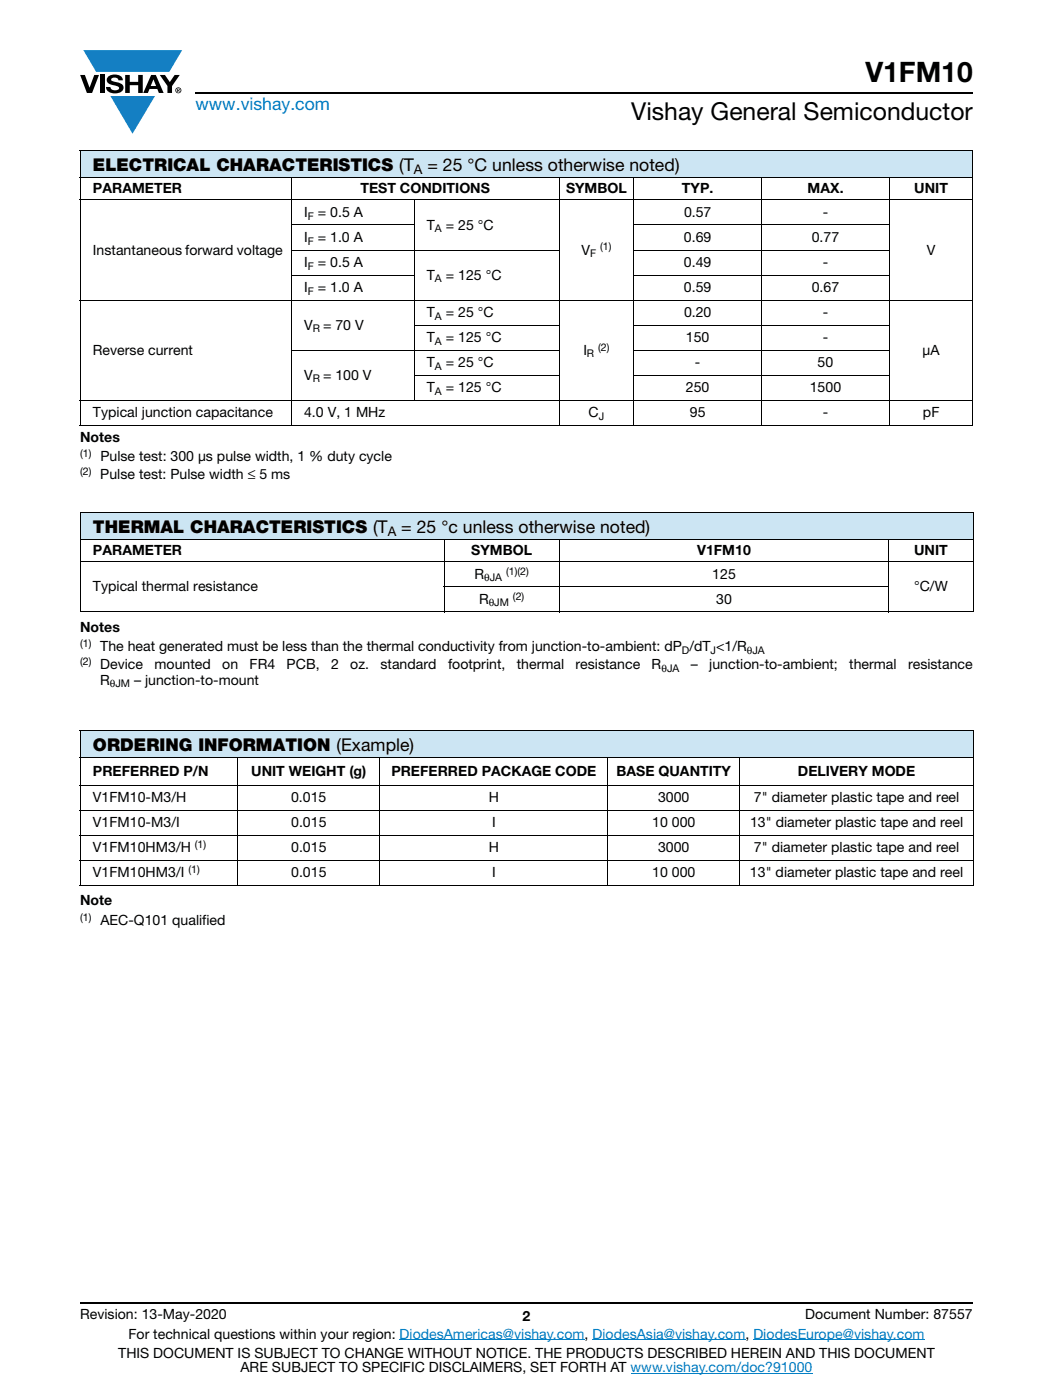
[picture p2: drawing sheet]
<svg xmlns="http://www.w3.org/2000/svg" width="210mm" height="279mm" viewBox="0 0 210 279" stroke-linecap="round" stroke-linejoin="round" font-family="sans-serif">
<defs><g id="words">
<text font-size="5.6" x="172.6" y="16.4">V1FM10</text>
<text font-size="4.9" x="125.9" y="23.9">Vishay General Semiconductor</text>
<text font-size="3.5" fill="#007ec4" x="39" y="22">www.vishay.com</text>
<g font-size="3.5">
<text x="18.5" y="34.1">ELECTRICAL CHARACTERISTICS (T</text>
<text x="85.2" y="34.1">= 25 °C unless otherwise noted)</text>
<text x="18.5" y="106.3">THERMAL CHARACTERISTICS (T</text>
<text x="80" y="106.3">= 25 °c unless otherwise noted)</text>
<text x="18.5" y="149.8">ORDERING INFORMATION (Example)</text>
</g>
<g font-size="2.8">
<text x="18.5" y="38.6">PARAMETER</text>
<text x="71.9" y="38.6">TEST CONDITIONS</text>
<text x="112.9" y="38.6">SYMBOL</text>
<text x="136" y="38.6">TYP.</text>
<text x="161.1" y="38.6">MAX.</text>
<text x="182.3" y="38.6">UNIT</text>
<text x="60.6" y="43.3">I</text>
<text x="63.4" y="43.3">= 0.5 A</text>
<text x="85.1" y="45.8">T</text>
<text x="88.9" y="45.8">= 25 °C</text>
<text x="136.4" y="43.3">0.57</text>
<text x="164.1" y="43.3">-</text>
<text x="18.5" y="50.8">Instantaneous forward voltage</text>
<text x="60.6" y="48.3">I</text>
<text x="60.6" y="53.3">I</text>
<text x="63.4" y="48.3">= 1.0 A</text>
<text x="63.4" y="53.3">= 0.5 A</text>
<text x="116" y="50.8">V</text>
<text x="136.4" y="48.3">0.69</text>
<text x="136.4" y="53.3">0.49</text>
<text x="161.9" y="48.3">0.77</text>
<text x="164.1" y="53.3">-</text>
<text x="184.8" y="50.8">V</text>
<text x="60.6" y="58.3">I</text>
<text x="63.4" y="58.3">= 1.0 A</text>
<text x="85.1" y="55.8">T</text>
<text x="88.9" y="55.8">= 125 °C</text>
<text x="136.4" y="58.3">0.59</text>
<text x="161.9" y="58.3">0.67</text>
<text x="60.6" y="65.8">V</text>
<text x="64.4" y="65.8">= 70 V</text>
<text x="85.1" y="63.3">T</text>
<text x="88.9" y="63.3">= 25 °C</text>
<text x="136.4" y="63.3">0.20</text>
<text x="164.1" y="63.3">-</text>
<text x="18.5" y="70.8">Reverse current</text>
<text x="85.1" y="68.3">T</text>
<text x="88.9" y="68.3">= 125 °C</text>
<text x="116.3" y="70.8">I</text>
<text x="136.8" y="68.3">150</text>
<text x="164.1" y="68.3">-</text>
<text x="184" y="70.8">μA</text>
<text x="60.6" y="75.8">V</text>
<text x="64.4" y="75.8">= 100 V</text>
<text x="85.1" y="73.3">T</text>
<text x="88.9" y="73.3">= 25 °C</text>
<text x="138.6" y="73.3">-</text>
<text x="163" y="73.3">50</text>
<text x="18.5" y="83.3">Typical junction capacitance</text>
<text x="60.6" y="83.3">4.0 V, 1 MHz</text>
<text x="85.1" y="78.3">T</text>
<text x="88.9" y="78.3">= 125 °C</text>
<text x="117.4" y="83.3">C</text>
<text x="136.8" y="78.3">250</text>
<text x="137.6" y="83.3">95</text>
<text x="161.5" y="78.3">1500</text>
<text x="164.1" y="83.3">-</text>
<text x="184" y="83.3">pF</text>
<text x="16" y="88.2">Notes</text>
<text x="20" y="95.6">Pulse test: Pulse width ≤ 5 ms</text>
<text x="20" y="92.1">Pulse test: 300 μs pulse width, 1 % duty cycle</text>
<text x="18.5" y="110.8">PARAMETER</text>
<text x="94" y="110.8">SYMBOL</text>
<text x="139" y="110.8">V1FM10</text>
<text x="182.3" y="110.8">UNIT</text>
<text x="18.5" y="118">Typical thermal resistance</text>
<text x="94.6" y="115.5">R</text>
<text x="142" y="115.5">125</text>
<text x="182.3" y="118">°C/W</text>
<text x="95.5" y="120.5">R</text>
<text x="142.8" y="120.5">30</text>
<text x="16" y="126.1">Notes</text>
<text x="20" y="130">The heat generated must be less than the thermal conductivity from junction-to-ambient: dP /dT &lt;1/R</text>
<text x="20" y="136.7">R</text>
<text x="20" y="133.5">Device</text>
<text x="26.7" y="136.7">– junction-to-mount</text>
<text x="30.8" y="133.5">mounted</text>
<text x="44.3" y="133.5">on</text>
<text x="49.8" y="133.5">FR4</text>
<text x="57.1" y="133.5">PCB,</text>
<text x="66" y="133.5">2</text>
<text x="69.9" y="133.5">oz.</text>
<text x="75.9" y="133.5">standard</text>
<text x="89.3" y="133.5">footprint,</text>
<text x="103.1" y="133.5">thermal</text>
<text x="114.8" y="133.5">resistance</text>
<text x="129.9" y="133.5">R</text>
<text x="137.8" y="133.5">–</text>
<text x="141.4" y="133.5">junction-to-ambient;</text>
<text x="169.4" y="133.5">thermal</text>
<text x="181.1" y="133.5">resistance</text>
<text x="18.5" y="154.9">PREFERRED P/N</text>
<text x="50.1" y="154.9">UNIT WEIGHT (g)</text>
<text x="78.1" y="154.9">PREFERRED PACKAGE CODE</text>
<text x="123" y="154.9">BASE QUANTITY</text>
<text x="159.1" y="154.9">DELIVERY MODE</text>
<text x="18.5" y="160.1">V1FM10-M3/H</text>
<text x="58.1" y="160.1">0.015</text>
<text x="97.5" y="160.1">H</text>
<text x="131.2" y="160.1">3000</text>
<text x="150.3" y="160.1">7&quot; diameter plastic tape and reel</text>
<text x="18.5" y="165.1">V1FM10-M3/I</text>
<text x="58.1" y="165.1">0.015</text>
<text x="98.1" y="165.1">I</text>
<text x="130" y="165.1">10 000</text>
<text x="149.6" y="165.1">13&quot; diameter plastic tape and reel</text>
<text x="18.5" y="170.1">V1FM10HM3/H</text>
<text x="58.1" y="170.1">0.015</text>
<text x="97.5" y="170.1">H</text>
<text x="131.2" y="170.1">3000</text>
<text x="150.3" y="170.1">7&quot; diameter plastic tape and reel</text>
<text x="18.5" y="175.1">V1FM10HM3/I</text>
<text x="58.1" y="175.1">0.015</text>
<text x="98.1" y="175.1">I</text>
<text x="130" y="175.1">10 000</text>
<text x="149.6" y="175.1">13&quot; diameter plastic tape and reel</text>
<text x="16" y="180.7">Note</text>
<text x="20" y="184.6">AEC-Q101 qualified</text>
<text x="16" y="263.3">Revision: 13-May-2020</text>
<text x="104.2" y="263.6">2</text>
<text x="160.6" y="263.3">Document Number: 87557</text>
<text x="25.6" y="267.1">For technical questions within your region: DiodesAmericas@vishay.com, DiodesAsia@vishay.com, DiodesEurope@vishay.com</text>
<text x="23.6" y="271">THIS DOCUMENT IS SUBJECT TO CHANGE WITHOUT NOTICE. THE PRODUCTS DESCRIBED HEREIN AND THIS DOCUMENT</text>
<text x="48" y="273.8">ARE SUBJECT TO SPECIFIC DISCLAIMERS, SET FORTH AT www.vishay.com/doc?91000</text>
</g>
<g font-size="2.6">
<text x="82.5" y="34.7">A</text>
<text x="77.3" y="106.9">A</text>
</g>
<g font-size="2.1">
<text x="61.4" y="43.8">F</text>
<text x="86.7" y="46.3">A</text>
<text x="61.4" y="48.8">F</text>
<text x="61.4" y="53.8">F</text>
<text x="117.7" y="51.3">F</text>
<text x="119.7" y="50">(1)</text>
<text x="61.4" y="58.8">F</text>
<text x="86.7" y="56.3">A</text>
<text x="86.7" y="63.8">A</text>
<text x="62.4" y="66.3">R</text>
<text x="86.7" y="68.8">A</text>
<text x="117.1" y="71.3">R</text>
<text x="119.3" y="70">(2)</text>
<text x="62.4" y="76.3">R</text>
<text x="86.7" y="73.8">A</text>
<text x="86.7" y="78.8">A</text>
<text x="119.4" y="83.8">J</text>
<text x="16" y="91.2">(1)</text>
<text x="16" y="94.7">(2)</text>
<text x="96.6" y="116">θJA</text>
<text x="100.9" y="114.7">(1)(2)</text>
<text x="102.3" y="119.7">(2)</text>
<text x="97.5" y="121">θJM</text>
<text x="16" y="129.1">(1)</text>
<text x="136" y="130.5">D</text>
<text x="141.7" y="130.5">J</text>
<text x="148.9" y="130.5">θJA</text>
<text x="16" y="132.7">(2)</text>
<text x="21.9" y="137.2">θJM</text>
<text x="131.9" y="134">θJA</text>
<text x="38.9" y="169.3">(1)</text>
<text x="37.6" y="174.3">(1)</text>
<text x="16" y="183.7">(1)</text>
</g>
</g></defs>
<g fill="#147fc3">
<path d="M16.6 10h19.7l-2.5 4.3h-1.2h-13.4z"/>
<path d="M22 19.2h8.9l-4.5 7.5z"/>
</g>
<g fill="#000">
<path d="M16 15h.9l1 2.5 .9-2.5h.9l-1.3 3.6h-1.1zM19.9 15h.9v3.6h-.9zM21.6 15.3a2.1 2.1 0 0 1 2.8 .3l.1 .4h-.9a.79 .79 0 0 0-.7-.5 .79 .79 0 0 0-.7 .4l.2 .3 1 .2a1.08 1.08 0 0 1 1.2 1 1.08 1.08 0 0 1-1.1 1.2 1.73 1.73 0 0 1-2.4-1.2h.9a.96 .96 0 0 0 .8 .6 .96 .96 0 0 0 1-.4 1.31 1.31 0 0 0-1.3-.6 1.03 1.03 0 0 1-1-.6 1.03 1.03 0 0 1 .1-1.1zM25 15h.9v1.3h1.7v-1.3h.9v3.6h-.9v-1.6h-1.7v1.6h-.9zM31.9 15h1l1 1.4 .9-1.4h1l-1.5 2.2v1.4h-.9v-1.4z"/>
<path d="M30.6 15.8l.5 1.4h-1zM30.1 15l-1.5 3.6h.9l.3-.8h1.6l.3 .8h.9l-1.5-3.6z"/>
<path d="M35.5 17.8h.2v.2h-.2zM35.3 17.7v.7h.2v-.3l.3 .3-.1-.3 .1-.2v-.2z"/>
<path d="M35.1 18a.46 .46 0 0 1 .9 0 .46 .46 0 0 1-.9 0zM35 18a.6 .6 0 0 0 1.2 0 .6 .6 0 0 0-1.2 0z"/>
</g>
<path d="M39 18.6h155M16 260h178" fill="none" stroke="#000" stroke-width=".36"/>
<path d="M79.7 267.4h36.9M118.2 267.4h30.5M125.8 274h36.2M150.2 267.4h34.2" fill="none" stroke="#007ec4" stroke-width=".2"/>
<path d="M16 30h178v5.5h-178z" fill="#cce5f3"/>
<g fill="#fff">
<path d="M16 35.5h42.1v4.4h-42.1z"/>
<path d="M58.1 35.5h53.4v4.4h-53.4z"/>
<path d="M111.5 35.5h14.9v4.4h-14.9z"/>
<path d="M126.4 35.5h25.5v4.4h-25.5z"/>
<path d="M151.9 35.5h25.5v4.4h-25.5z"/>
<path d="M177.4 35.5h16.6v4.4h-16.6z"/>
</g>
<path d="M16 102.2h178.1v5.5h-178.1z" fill="#cce5f3"/>
<g fill="#fff">
<path d="M16 107.7h72.6v4.4h-72.6z"/>
<path d="M88.6 107.7h22.9v4.4h-22.9z"/>
<path d="M111.5 107.7h65.7v4.4h-65.7z"/>
<path d="M177.2 107.7h16.9v4.4h-16.9z"/>
</g>
<path d="M16 145.7h178.1v5.5h-178.1z" fill="#cce5f3"/>
<g fill="none" stroke="#000" stroke-width=".2">
<path d="M15.9 30h178.2M15.9 35.5h178.2M15.9 39.9h178.2M16 30.1v54.7M58.1 35.4v49.6M82.6 39.8v40.2M111.5 35.4v49.6M126.4 35.4v49.6M151.9 35.4v49.6M177.4 35.4v49.6M194 30.1v54.7M15.9 59.9h178.2"/>
<path d="M58 44.9h24.7M58 49.9h53.6M58 54.9h24.7M126.3 44.9h51.2M126.3 49.9h51.2M126.3 54.9h51.2M15.9 79.9h178.2M58 69.9h53.6M82.5 64.9h29.1M82.5 74.9h29.1M126.3 64.9h51.2M126.3 69.9h51.2"/>
<path d="M126.3 74.9h51.2M15.9 84.9h178.2M15.9 102.2h178.3M15.9 107.7h178.3M15.9 112.1h178.3M16 102.3v19.7M88.5 117.1h88.8M88.6 107.6v14.6M111.5 107.6v14.6M177.2 107.6v14.6M194.1 102.3v19.7M15.9 122.1h178.3"/>
<path d="M15.9 145.7h178.3M15.9 151.2h178.3M15.9 156.7h178.3M16 145.8v30.8M47.4 151.2v25.6M75.7 151.2v25.6M121.2 151.2v25.6M147.5 151.2v25.6M194.1 145.8v30.8M15.9 161.7h178.3M15.9 166.7h178.3M15.9 171.7h178.3"/>
<path d="M15.9 176.7h178.3"/>
</g>
<use href="#words"/>
</svg>
